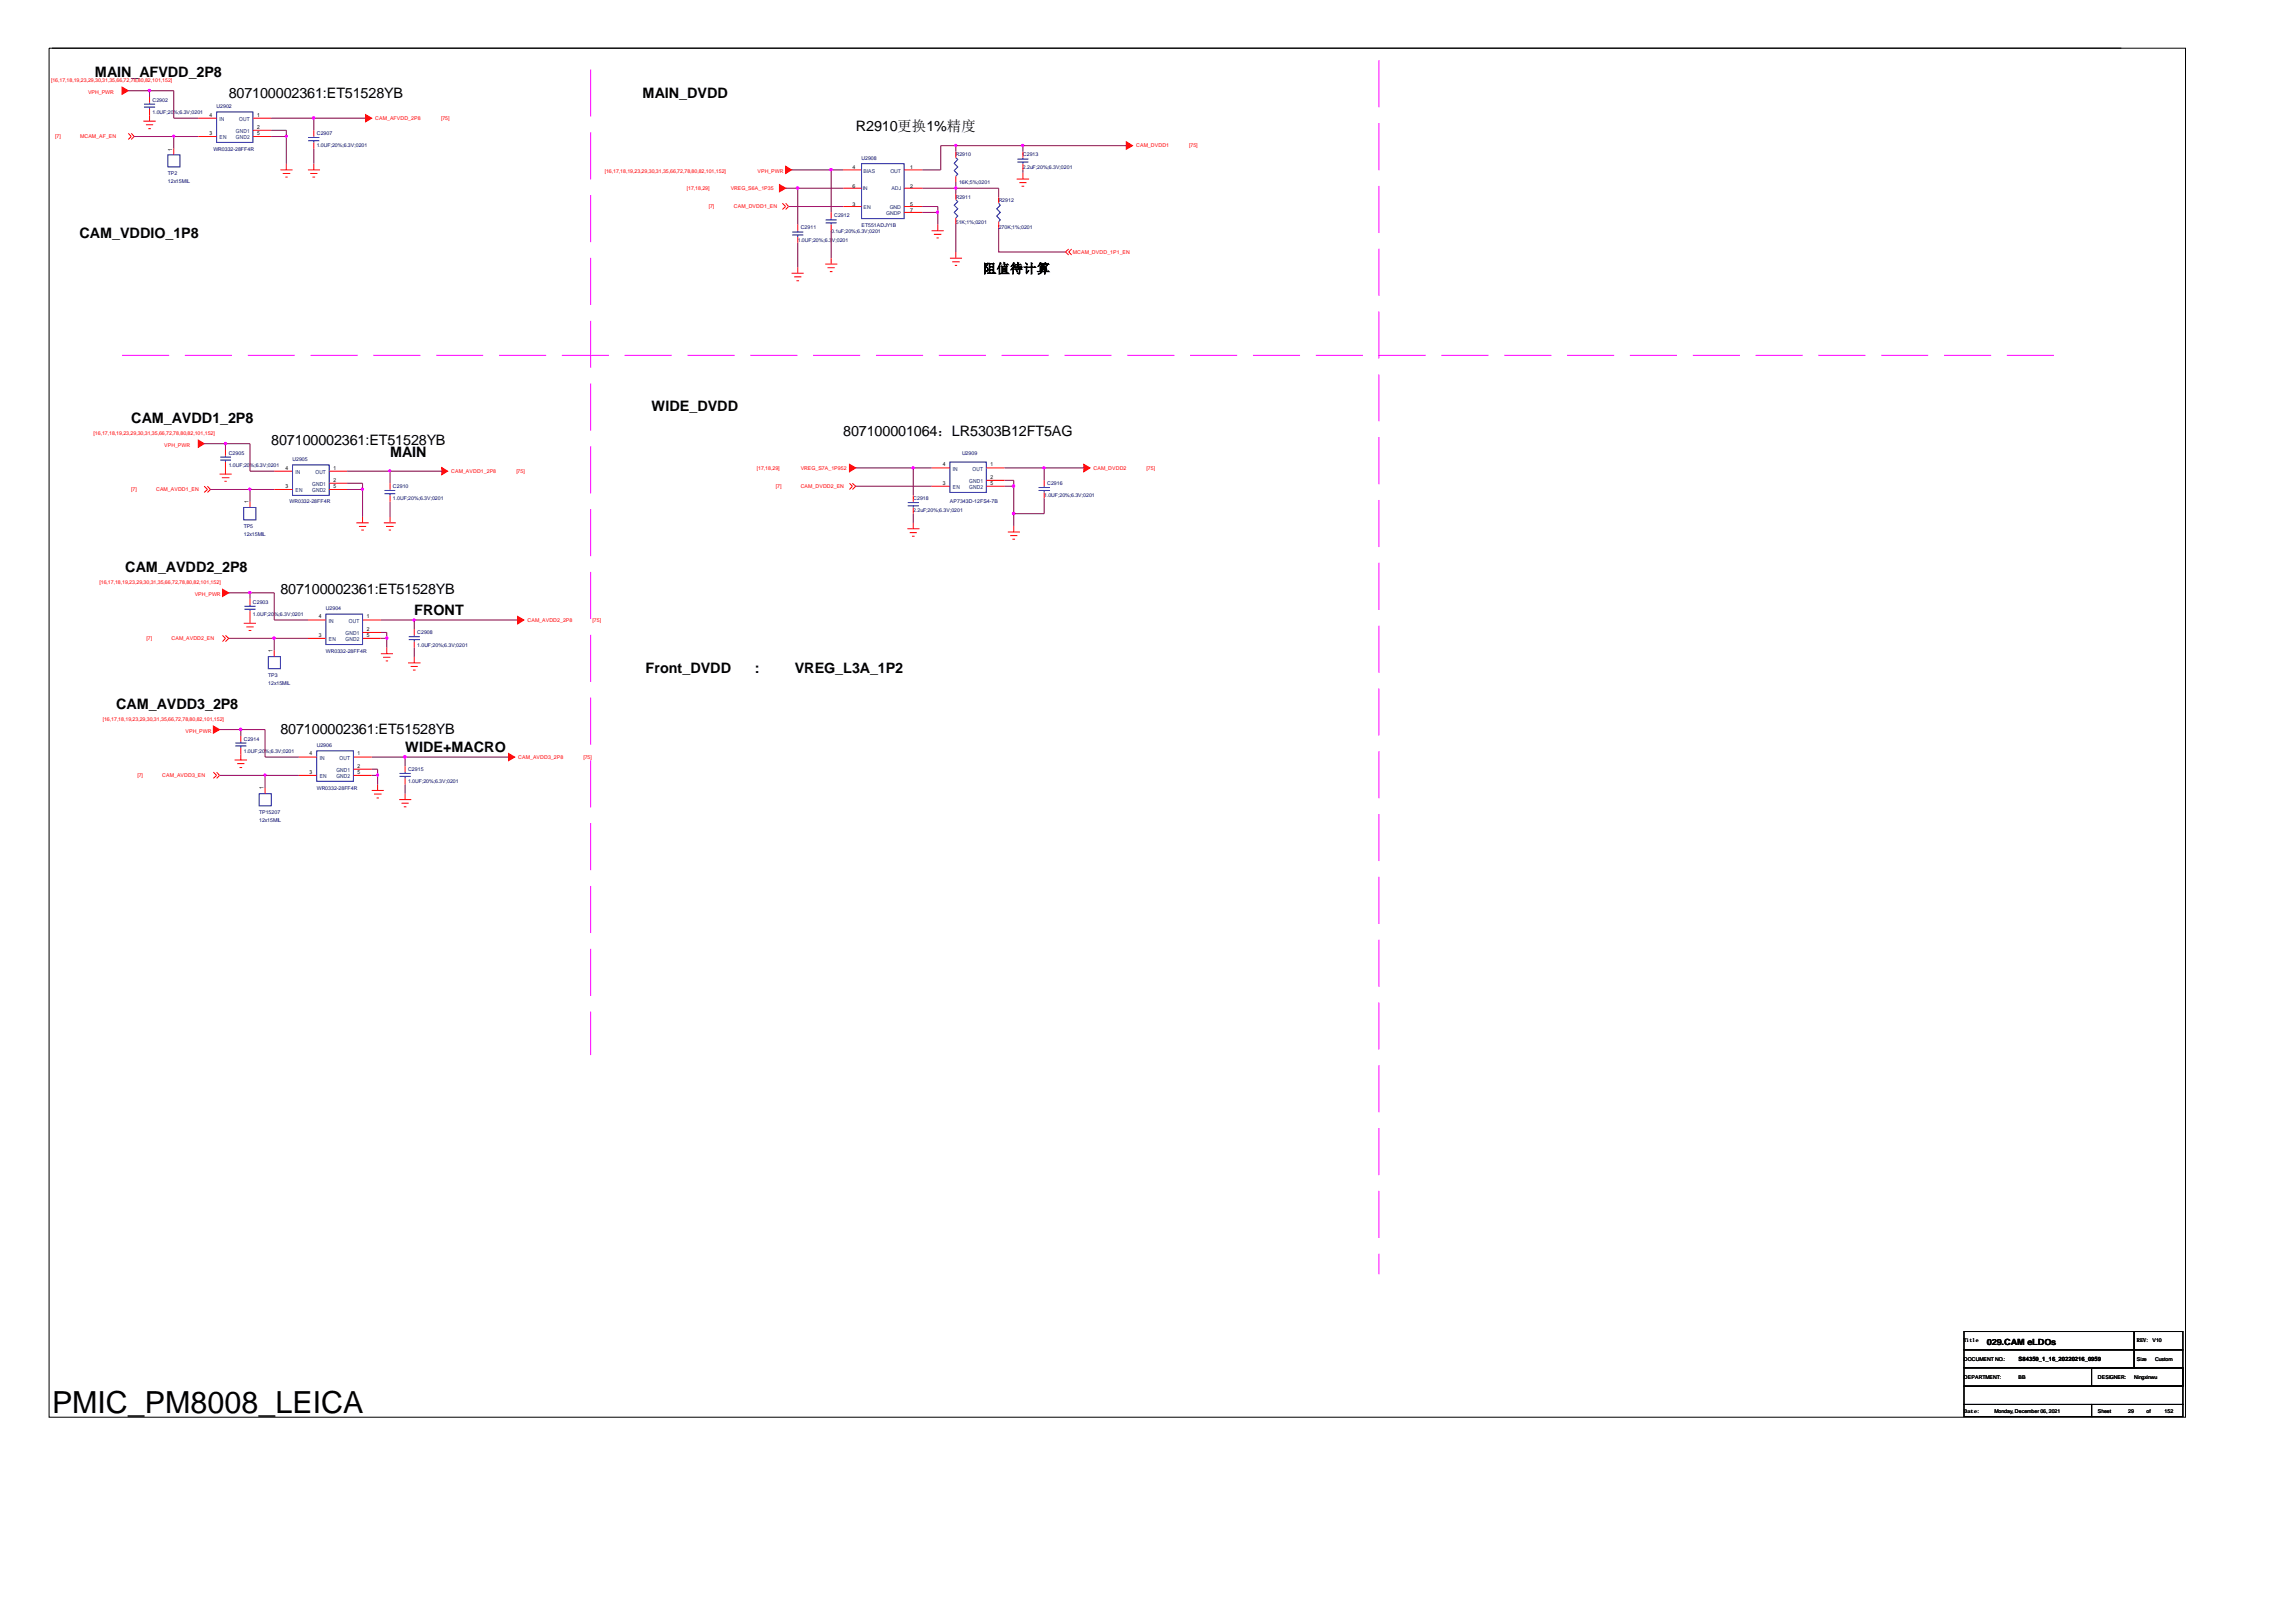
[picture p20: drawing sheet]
<svg xmlns="http://www.w3.org/2000/svg" width="297mm" height="210mm" viewBox="0 0 297 210" stroke-linecap="round" stroke-linejoin="round" font-family="sans-serif">
<defs><g id="words">
<text font-size="3.9" x="6.7" y="182.9">PMIC_PM8008_LEICA</text>
<g font-size="1.9">
<text x="12.3" y="9.9">MAIN_AFVDD_2P8</text>
<text x="29.6" y="12.7">807100002361:ET51528YB</text>
<text x="83.1" y="12.7">MAIN_DVDD</text>
<text x="110.7" y="17">R2910更换1%精度</text>
<text x="10.3" y="30.7">CAM_VDDIO_1P8</text>
<text x="84.3" y="53.2">WIDE_DVDD</text>
<text x="17" y="54.8">CAM_AVDD1_2P8</text>
<text x="35.1" y="57.5">807100002361:ET51528YB</text>
<text x="50.5" y="59.1">MAIN</text>
<text x="109.1" y="56.4">807100001064：LR5303B12FT5AG</text>
<text x="16.2" y="74.1">CAM_AVDD2_2P8</text>
<text x="36.3" y="76.8">807100002361:ET51528YB</text>
<text x="53.6" y="79.6">FRONT</text>
<text x="83.5" y="87.1">Front_DVDD</text>
<text x="97.7" y="87.1">:</text>
<text x="102.8" y="87.1">VREG_L3A_1P2</text>
<text x="15" y="91.8">CAM_AVDD3_2P8</text>
<text x="36.3" y="94.9">807100002361:ET51528YB</text>
<text x="52.4" y="97.3">WIDE+MACRO</text>
</g>
<text font-size="1.7" x="127.2" y="35.3">阻值待计算</text>
<text font-size="1.1" x="257" y="174">029.CAM eLDOs</text>
<text font-size=".8" x="261.2" y="176.2">S84350_1_16_20220216_0959</text>
<g font-size=".7" fill="#f00">
<text x="6.6" y="10.6">[16,17,18,19,23,29,30,31,35,66,72,78,80,82,101,152]</text>
<text x="7.2" y="17.9">[7]</text>
<text x="10.4" y="17.9">MCAM_AF_EN</text>
<text x="11.4" y="12.2">VPH_PWR</text>
<text x="48.6" y="15.6">CAM_AFVDD_2P8</text>
<text x="57.1" y="15.6">[75]</text>
<text x="78.2" y="22.5">[16,17,18,19,23,29,30,31,35,66,72,78,80,82,101,152]</text>
<text x="98" y="22.5">VPH_PWR</text>
<text x="147" y="19.1">CAM_DVDD1</text>
<text x="153.8" y="19.1">[75]</text>
<text x="88.9" y="24.6">[17,18,29]</text>
<text x="91.7" y="26.9">[7]</text>
<text x="94.5" y="24.6">VREG_S6A_1P35</text>
<text x="95" y="26.9">CAM_DVDD1_EN</text>
<text x="138.8" y="32.9">MCAM_DVDD_1P1_EN</text>
<text x="12.1" y="56.3">[16,17,18,19,23,29,30,31,35,66,72,78,80,82,101,152]</text>
<text x="21.3" y="57.9">VPH_PWR</text>
<text x="17" y="63.6">[7]</text>
<text x="20.2" y="63.6">CAM_AVDD1_EN</text>
<text x="58.4" y="61.2">CAM_AVDD1_2P8</text>
<text x="66.8" y="61.2">[75]</text>
<text x="97.9" y="60.8">[17,18,29]</text>
<text x="100.4" y="63.2">[7]</text>
<text x="103.6" y="63.2">CAM_DVDD2_EN</text>
<text x="103.6" y="60.8">VREG_S7A_1P952</text>
<text x="141.5" y="60.8">CAM_DVDD2</text>
<text x="148.3" y="60.8">[75]</text>
<text x="12.9" y="75.6">[16,17,18,19,23,29,30,31,35,66,72,78,80,82,101,152]</text>
<text x="25.2" y="77.2">VPH_PWR</text>
<text x="19" y="82.9">[7]</text>
<text x="22.2" y="82.9">CAM_AVDD2_EN</text>
<text x="68.2" y="80.5">CAM_AVDD2_2P8</text>
<text x="76.7" y="80.5">[75]</text>
<text x="13.3" y="93.3">[16,17,18,19,23,29,30,31,35,66,72,78,80,82,101,152]</text>
<text x="24" y="94.9">VPH_PWR</text>
<text x="17.8" y="100.6">[7]</text>
<text x="21" y="100.6">CAM_AVDD3_EN</text>
<text x="67.1" y="98.2">CAM_AVDD3_2P8</text>
<text x="75.5" y="98.2">[75]</text>
</g>
<g font-size=".7" fill="#000080">
<text x="19.7" y="13.2">C2902</text>
<text x="19.7" y="14.7">1.0UF;20%;6.3V;0201</text>
<text x="28" y="13.9">U2902</text>
<text x="41" y="17.5">C2907</text>
<text x="21.7" y="22.7">TP2</text>
<text x="21.7" y="23.6">12x15MIL</text>
<text x="27.6" y="19.5">WR0332-28FF4R</text>
<text x="41" y="19.1">1.0UF;20%;6.3V;0201</text>
<text x="111.5" y="20.7">U2908</text>
<text x="123.7" y="20.2">R2910</text>
<text x="124.1" y="23.8">16K;5%;0201</text>
<text x="132.3" y="20.2">C2913</text>
<text x="132.3" y="21.8">2.2uF;20%;6.3V;0201</text>
<text x="103.6" y="29.7">C2911</text>
<text x="107.9" y="28.1">C2912</text>
<text x="111.5" y="29.4">ET551ADJY1B</text>
<text x="123.7" y="25.8">R2911</text>
<text x="123.7" y="28.9">51K;1%;0201</text>
<text x="129.2" y="26.2">R2912</text>
<text x="129.2" y="29.7">270K;1%;0201</text>
<text x="103.2" y="31.3">1.0UF;20%;6.3</text>
<text x="107.5" y="30.1">0.1uF;20%;6.3V;0201</text>
<text x="107.6" y="31.3">V;0201</text>
<text x="29.6" y="58.9">C2905</text>
<text x="37.8" y="59.6">U2905</text>
<text x="124.5" y="58.9">U2909</text>
<text x="29.6" y="60.4">1.0UF;20%;6.3V;0201</text>
<text x="37.5" y="65.1">WR0332-28FF4R</text>
<text x="50.8" y="63.2">C2910</text>
<text x="50.8" y="64.7">1.0UF;20%;6.3V;0201</text>
<text x="118.2" y="64.7">C2918</text>
<text x="122.9" y="65.1">AP7343D-12FS4-7B</text>
<text x="135.1" y="64.4">1.0UF;20%;6.3V;0201</text>
<text x="135.5" y="62.8">C2916</text>
<text x="31.5" y="68.4">TP5</text>
<text x="31.5" y="69.3">12x15MIL</text>
<text x="118.2" y="66.3">2.2uF;20%;6.3V;0201</text>
<text x="32.7" y="78.1">C2903</text>
<text x="32.7" y="79.7">1.0UF;20%;6.3V;0201</text>
<text x="42.2" y="78.9">U2904</text>
<text x="54" y="82.1">C2908</text>
<text x="54" y="83.7">1.0UF;20%;6.3V;0201</text>
<text x="34.7" y="87.6">TP3</text>
<text x="34.7" y="88.6">12x15MIL</text>
<text x="42.2" y="84.5">WR0332-28FF4R</text>
<text x="31.5" y="95.9">C2914</text>
<text x="31.5" y="97.4">1.0UF;20%;6.3V;0201</text>
<text x="41" y="96.6">U2906</text>
<text x="52.8" y="99.8">C2915</text>
<text x="52.8" y="101.4">1.0UF;20%;6.3V;0201</text>
<text x="33.5" y="105.4">TP15207</text>
<text x="33.5" y="106.3">12x15MIL</text>
<text x="41" y="102.2">WR0332-28FF4R</text>
</g>
<g font-size=".7">
<text x="27.1" y="17.5">3</text>
<text x="27.1" y="15.1">4</text>
<text x="33.3" y="16.7">2</text>
<text x="33.3" y="17.5">5</text>
<text x="33.3" y="15.1">1</text>
<text x="22.3" y="19.5" transform="rotate(-90 22.3 19.5)">1</text>
<text x="110.3" y="21.9">4</text>
<text x="117.8" y="21.9">1</text>
<text x="110.3" y="26.6">3</text>
<text x="110.3" y="24.3">6</text>
<text x="117.8" y="24.3">2</text>
<text x="117.8" y="26.6">5</text>
<text x="117.8" y="27.4">7</text>
<text x="32.1" y="65.1" transform="rotate(-90 32.1 65.1)">1</text>
<text x="36.9" y="63.1">3</text>
<text x="36.9" y="60.8">4</text>
<text x="43.1" y="62.3">2</text>
<text x="43.1" y="63.1">5</text>
<text x="43.1" y="60.8">1</text>
<text x="122" y="62.7">3</text>
<text x="122" y="60.3">4</text>
<text x="128.1" y="61.9">2</text>
<text x="128.1" y="62.7">5</text>
<text x="128.1" y="60.3">1</text>
<text x="41.2" y="82.4">3</text>
<text x="41.2" y="80">4</text>
<text x="47.5" y="81.6">2</text>
<text x="47.5" y="82.4">5</text>
<text x="47.5" y="80">1</text>
<text x="35.3" y="84.4" transform="rotate(-90 35.3 84.4)">1</text>
<text x="40" y="100.1">3</text>
<text x="40" y="97.8">4</text>
<text x="46.3" y="99.3">2</text>
<text x="46.3" y="100.1">5</text>
<text x="46.3" y="97.8">1</text>
<text x="34.1" y="102.2" transform="rotate(-90 34.1 102.2)">1</text>
<text x="254.1" y="173.7">Title</text>
<text x="276.4" y="173.7">REV: V10</text>
<text x="254.1" y="176.1">DOCUMENT NO.:</text>
<text x="254.1" y="178.4">DEPARTMENT:</text>
<text x="261.2" y="178.4">BB</text>
<text x="271.4" y="178.4">DESIGNER:</text>
<text x="276.1" y="178.4">Ningxinwu</text>
<text x="276.4" y="176.1">Size</text>
<text x="278.8" y="176.1">Custom</text>
<text x="254.1" y="182.9">Date:</text>
<text x="258" y="182.9">Monday, December 06, 2021</text>
<text x="271.4" y="182.9">Sheet</text>
<text x="275.3" y="182.9">29</text>
<text x="277.7" y="182.9">of</text>
<text x="280" y="182.9">152</text>
</g>
<g font-size=".7" fill="#004080">
<text x="28.4" y="15.6">IN</text>
<text x="30.5" y="17.2">GND1</text>
<text x="30.9" y="15.6">OUT</text>
<text x="28.4" y="18">EN</text>
<text x="30.5" y="18">GND2</text>
<text x="111.7" y="22.3">BIAS</text>
<text x="115.2" y="22.3">OUT</text>
<text x="111.6" y="24.7">IN</text>
<text x="111.7" y="27">EN</text>
<text x="114.6" y="27.8">GNDP</text>
<text x="115.1" y="27">GND</text>
<text x="115.3" y="24.7">ADJ</text>
<text x="38.2" y="63.7">EN</text>
<text x="38.2" y="61.3">IN</text>
<text x="40.4" y="62.9">GND1</text>
<text x="40.4" y="63.7">GND2</text>
<text x="40.8" y="61.3">OUT</text>
<text x="123.3" y="63.3">EN</text>
<text x="123.3" y="60.9">IN</text>
<text x="125.4" y="62.5">GND1</text>
<text x="125.4" y="63.3">GND2</text>
<text x="125.8" y="60.9">OUT</text>
<text x="42.5" y="82.9">EN</text>
<text x="42.5" y="80.6">IN</text>
<text x="44.7" y="82.2">GND1</text>
<text x="44.7" y="82.9">GND2</text>
<text x="45.1" y="80.6">OUT</text>
<text x="41.4" y="100.7">EN</text>
<text x="41.4" y="98.3">IN</text>
<text x="43.5" y="99.9">GND1</text>
<text x="43.5" y="100.7">GND2</text>
<text x="43.9" y="98.3">OUT</text>
</g>
</g></defs>
<path d="M6.3 6.2h276.4v177.2h-276.4zM6.7 6.2h267.7M254.1 172.3h22v2.4h-22zM254.1 174.7h22v2.3h-22zM254.1 179.4h28.3v2.4h-28.3zM254.1 177h28.3v2.4h-28.3zM270.6 177h11.8v2.4h-11.8zM276.1 172.3h6.3v2.4h-6.3zM276.1 174.7h6.3v2.3h-6.3zM254.1 181.8h16.5v1.5h-16.5zM270.6 181.8h11.8v1.5h-11.8z" fill="none" stroke="#000" stroke-width=".13"/>
<path d="M76.4 9v127.5M178.4 7.8v157.1M15.8 46h251.6" fill="none" stroke="#f0f" stroke-width=".13" stroke-dasharray="6.1 2" stroke-linecap="butt"/>
<g fill="none" stroke="#f00" stroke-width=".13">
<path d="M16.6 17.2l.4 .5-.4 .3M17 17.2l.4 .5-.4 .3M18.5 15.7h1.7M18.9 16.1h.9M19.2 16.7h.3M19.3 12.5v.8M19.3 14.1v1.6M22.5 19.2v.8M25.7 15.3h2.3M25.7 17.7h2.3M32.7 15.3h2.4M32.7 16.9h2.4"/>
<path d="M32.7 17.7h2.4M40.6 16.9v.8M40.6 18.4v.8M123.7 19.6v.8M132.3 19.6v.8M36.3 22h1.5M36.6 22.5h.9M36.9 22.9h.3M37 21.2v.8M39.8 22h1.6M40.1 22.5h1M40.4 22.9h.4"/>
<path d="M40.6 21.2v.8M101.2 26.3l.4 .4-.4 .4M101.6 26.3l.4 .4-.4 .4M102.4 35.4h1.6M102.7 35.8h1M103 36.3h.4M103.2 29.1v.8M103.2 30.7v.7M103.2 34.6v.8M106.8 34.2h1.5M107.1 34.6h.9M107.4 35.2h.3"/>
<path d="M107.5 27.5v.8M107.5 29.1v.8M107.5 33.4v.8M109.1 22h2.4M109.1 24.4h2.4M109.1 26.7h2.4M117 22h2.3M117 24.4h2.3M117 26.7h2.3M117 27.5h2.3M120.5 29.9h1.6M120.8 30.3h1"/>
<path d="M121.2 30.8h.3M121.3 29.1v.8M122.9 33.4h1.6M123.2 33.9h1M123.5 34.3h.3M123.7 22.8v.8M123.7 25.1v.7M123.7 28.2v.8M123.7 32.6v.8M129.2 25.5v.8M129.2 28.7v.8M131.5 23.2h1.6"/>
<path d="M131.9 23.6h.9M132.2 24.1h.3M132.3 21.2v.8M132.3 22.4v.8M138.3 32.2l-.5 .4 .5 .4M138.6 32.2l-.3 .4 .3 .4M29.2 58.2v.8M29.2 59.8v1.6M26.4 62.9l.4 .4-.4 .4M26.8 62.9l.4 .4-.4 .4M28.4 61.4h1.6M28.7 61.8h1"/>
<path d="M29 62.3h.3M32.3 64.9v.8M32.3 77.5v.8M32.3 79.1v1.6M35.5 61h2.3M35.5 63.3h2.3M42.6 61h2.3M42.6 62.5h2.3M42.6 63.3h2.3M46.1 67.7h1.6M46.4 68.1h1M46.7 68.6h.4"/>
<path d="M46.9 66.9v.8M49.7 67.7h1.5M50 68.1h.9M50.3 68.6h.3M50.5 62.5v.8M50.5 64.1v.8M50.5 66.9v.8M109.9 62.5l.4 .4-.4 .4M110.3 62.5l.4 .4-.4 .4M117.4 68.4h1.6M117.7 68.9h.9M118 69.4h.3"/>
<path d="M118.2 64.1v.8M118.2 65.7v.8M118.2 67.7v.7M120.5 60.6h2.4M120.5 62.9h2.4M127.6 60.6h2.4M127.6 62.2h2.4M127.6 62.9h2.4M130.4 68.8h1.6M130.7 69.3h.9M131 69.8h.3M131.1 68v.8"/>
<path d="M135.1 62.2v.7M135.1 63.7v.8M27.6 99.9l.4 .4-.4 .4M28 99.9l.4 .4-.4 .4M28.8 82.2l.4 .4-.4 .4M29.2 82.2l.4 .4-.4 .4M30.4 98.4h1.6M30.7 98.8h.9M31 99.3h.3M31.2 95.2v.8M31.2 96.8v1.6M31.5 80.7h1.6"/>
<path d="M31.9 81.1h.9M32.2 81.6h.3M35.5 84.2v.8M38.7 98h2.3M39.8 80.2h2.4M39.8 82.6h2.4M45.7 98h2.4M45.7 99.5h2.4M46.9 80.2h2.4M46.9 81.8h2.4M46.9 82.6h2.4M49.3 84.6h1.5"/>
<path d="M49.6 85.1h.9M49.9 85.5h.3M50 83.8v.8M52.4 99.2v.7M52.8 85.8h1.6M53.1 86.2h1M53.4 86.7h.4M53.6 81.4v.8M53.6 83v.8M53.6 85v.8M34.3 101.9v.8M38.7 100.3h2.3"/>
<path d="M45.7 100.3h2.4M48.1 102.3h1.6M48.4 102.8h1M48.7 103.3h.3M48.9 101.5v.8M51.6 103.5h1.6M51.9 103.9h1M52.2 104.4h.4M52.4 100.7v.8M52.4 102.7v.8"/>
</g>
<g fill="#f00" stroke="#f00" stroke-width=".13">
<path d="M15.8 11.3l.8 .4-.8 .5z" fill-rule="evenodd"/>
<path d="M47.3 14.8l.8 .5-.8 .5z" fill-rule="evenodd"/>
<path d="M28.8 76.3l.8 .4-.8 .5z" fill-rule="evenodd"/>
<path d="M67 79.8l.8 .4-.8 .5z" fill-rule="evenodd"/>
<path d="M25.7 57l.7 .4-.7 .5z" fill-rule="evenodd"/>
<path d="M57.1 60.5l.8 .5-.8 .4z" fill-rule="evenodd"/>
<path d="M145.7 18.3l.8 .6-.8 .4z" fill-rule="evenodd"/>
<path d="M101.6 21.5l.8 .5-.8 .5z" fill-rule="evenodd"/>
<path d="M100.8 23.9l.8 .5-.8 .4z" fill-rule="evenodd"/>
<path d="M27.6 94l.8 .4-.8 .5z" fill-rule="evenodd"/>
<path d="M65.8 97.5l.8 .5-.8 .4z" fill-rule="evenodd"/>
<path d="M140.2 60.1l.8 .5-.8 .5z" fill-rule="evenodd"/>
<path d="M109.9 60.1l.8 .5-.8 .5z" fill-rule="evenodd"/>
</g>
<g fill="none" stroke="#00f" stroke-width=".13">
<path d="M18.6 13.9h1.5M18.6 13.5h1.5M19.3 13.3v.2M19.3 13.9v.2M28 14.5h4.7v3.9h-4.7zM39.9 18.2h1.4M39.9 17.8h1.4M40.6 17.7v.1M40.6 18.2v.2M21.7 20h1.6v1.6h-1.6zM102.5 30.4h1.4M102.5 30h1.4"/>
<path d="M103.2 29.9v.1M103.2 30.4v.3M106.8 28.8h1.4M106.8 28.5h1.4M107.5 28.3v.2M107.5 28.8v.3M111.5 21.2h5.5v7.1h-5.5zM123.7 20.4l.2 .2-.5 .5 .5 .5-.5 .5 .5 .4-.2 .3M123.7 25.8l.2 .3-.5 .5 .5 .4-.5 .5 .5 .5-.2 .2M129.2 26.3l.2 .3-.5 .4 .5 .5-.5 .5 .5 .5-.2 .2M131.6 21h1.5M131.6 20.6h1.5"/>
<path d="M132.3 20.4v.2M132.3 21v.2M28.5 59.5h1.4M28.5 59.2h1.4M29.2 59v.2M29.2 59.5v.3M122.9 59.8h4.7v3.9h-4.7zM31.5 65.7h1.6v1.6h-1.6zM31.6 78.8h1.5M31.6 78.5h1.5M32.3 78.3v.2M32.3 78.8v.3"/>
<path d="M37.8 60.2h4.8v3.9h-4.8zM42.2 79.5h4.7v3.9h-4.7zM49.7 63.5h1.4M49.7 63.9h1.4M50.5 63.3v.2M50.5 63.9v.2M117.4 65.5h1.5M117.4 65h1.5M118.2 64.9v.1M118.2 65.5v.2M134.4 63.5h1.4M134.4 63.1h1.4"/>
<path d="M135.1 62.9v.2M135.1 63.5v.2M30.4 96.5h1.5M30.4 96.2h1.5M31.2 96v.2M31.2 96.5v.3M34.7 85h1.6v1.5h-1.6zM41 97.2h4.7v3.9h-4.7zM52.4 99.9v.2M52.9 82.8h1.4M52.9 82.4h1.4M53.6 82.2v.2"/>
<path d="M53.6 82.8v.2M33.5 102.7h1.6v1.6h-1.6zM51.7 100.5h1.4M51.7 100.1h1.4M52.4 100.5v.2"/>
</g>
<g fill="none" stroke="#800040" stroke-width=".13">
<path d="M16.6 11.7h5.9v3.6h3.2M17.4 17.7h8.3M19.3 11.7v.8M22.5 17.7v1.5M35.1 16.9h1.9v4.3M35.1 17.7h1.9M35.1 15.3h12.2M40.6 15.3v1.6M40.6 19.2v2M123.7 18.9v.7M132.3 18.9v.7M145.7 18.9h-24v3.1h-2.4"/>
<path d="M101.6 24.4h7.5M102 26.7h7.1M102.4 22h6.7M103.2 24.4v4.7M103.2 31.4v3.2M107.5 22v5.5M107.5 29.9v3.5M119.3 24.4h9.9v1.1M119.3 27.5h2v1.6M119.3 26.7h2v.8M123.7 23.6v1.5M123.7 29v3.6"/>
<path d="M129.2 29.5v3.1h8.6M132.3 22v.4M26.4 57.4h5.9v3.6h3.2M29.2 57.4v.8M27.2 63.3h8.3M29.6 76.7h5.9v3.5h4.3M32.3 63.3v1.6M32.3 76.7v.8M44.9 61h12.2M44.9 62.5h2v4.4M44.9 63.3h2M50.5 61v1.5"/>
<path d="M50.5 64.9v2M110.7 60.6h9.8M110.7 62.9h9.8M118.2 60.6v3.5M118.2 66.5v1.2M130 62.9h1.1M130 62.2h1.1v5.8M130 60.6h10.2M135.1 60.6v1.6M135.1 64.5v2h-4M28.4 94.4h5.9v3.6h4.4M29.6 82.6h10.2"/>
<path d="M31.2 94.4v.8M35.5 82.6v1.6M48.1 99.5h.8v2M48.1 98h17.7M49.3 81.8h.7v2M49.3 82.6h.7M49.3 80.2h17.7M52.4 98v1.2M53.6 80.2v1.2M53.6 83.8v1.2M28.4 100.3h10.3M34.3 100.3v1.6"/>
<path d="M48.1 100.3h.8M52.4 101.5v1.2"/>
</g>
<g fill="#f0f" stroke="#f0f" stroke-width=".13">
<path d="M19.2 11.6h.2v.2h-.2z" fill-rule="evenodd"/>
<path d="M40.5 15.2h.2v.2h-.2z" fill-rule="evenodd"/>
<path d="M36.9 17.5h.2v.2h-.2z" fill-rule="evenodd"/>
<path d="M22.4 17.5h.2v.2h-.2z" fill-rule="evenodd"/>
<path d="M32.2 76.6h.2l.1 .1-.2 .1h-.1z" fill-rule="evenodd"/>
<path d="M53.5 80.1h.2v.1l-.1 .2-.1-.1z" fill-rule="evenodd"/>
<path d="M35.3 82.5h.2v.2h-.2z" fill-rule="evenodd"/>
<path d="M49.9 82.5h.2l.1 .1-.2 .1h-.1z" fill-rule="evenodd"/>
<path d="M29.1 57.3h.1l.1 .1-.1 .1h-.1z" fill-rule="evenodd"/>
<path d="M50.3 60.8h.2v.2h-.2z" fill-rule="evenodd"/>
<path d="M32.2 63.2h.2l.1 .1-.2 .1h-.1z" fill-rule="evenodd"/>
<path d="M46.8 63.2h.2v.1l-.1 .1h-.1z" fill-rule="evenodd"/>
<path d="M123.6 18.7h.1v.2h-.1z" fill-rule="evenodd"/>
<path d="M132.2 18.7h.2l.1 .1-.2 .1h-.1z" fill-rule="evenodd"/>
<path d="M107.4 21.8h.2v.3h-.2z" fill-rule="evenodd"/>
<path d="M103.1 24.2h.2v.2h-.2z" fill-rule="evenodd"/>
<path d="M123.6 24.2h.1l.1 .1-.1 .2-.1-.1z" fill-rule="evenodd"/>
<path d="M31 94.3h.2v.2h-.2z" fill-rule="evenodd"/>
<path d="M52.3 97.8h.2v.2h-.2z" fill-rule="evenodd"/>
<path d="M34.2 100.2h.2v.2h-.2z" fill-rule="evenodd"/>
<path d="M48.8 100.2h.1v.2h-.1z" fill-rule="evenodd"/>
<path d="M118 60.5h.2l.1 .1-.2 .1-.1-.1z" fill-rule="evenodd"/>
<path d="M131 62.8h.2v.2h-.2z" fill-rule="evenodd"/>
<path d="M131 66.3h.2v.3h-.2z" fill-rule="evenodd"/>
<path d="M134.9 60.5h.3v.1l-.2 .1-.1-.1z" fill-rule="evenodd"/>
<path d="M121.2 27.4h.2l-.1 .2h-.1z" fill-rule="evenodd"/>
<path d="M19.2 11.6h.2v.2h-.2z" fill-rule="evenodd"/>
<path d="M40.5 15.2h.2v.2h-.2z" fill-rule="evenodd"/>
<path d="M36.9 17.5h.2v.2h-.2z" fill-rule="evenodd"/>
<path d="M22.4 17.5h.2v.2h-.2z" fill-rule="evenodd"/>
<path d="M32.2 76.6h.2l.1 .1-.2 .1h-.1z" fill-rule="evenodd"/>
<path d="M53.5 80.1h.2v.1l-.1 .2-.1-.1z" fill-rule="evenodd"/>
<path d="M35.3 82.5h.2v.2h-.2z" fill-rule="evenodd"/>
<path d="M49.9 82.5h.2l.1 .1-.2 .1h-.1z" fill-rule="evenodd"/>
<path d="M29.1 57.3h.1l.1 .1-.1 .1h-.1z" fill-rule="evenodd"/>
<path d="M50.3 60.8h.2v.2h-.2z" fill-rule="evenodd"/>
<path d="M32.2 63.2h.2l.1 .1-.2 .1h-.1z" fill-rule="evenodd"/>
<path d="M46.8 63.2h.2v.1l-.1 .1h-.1z" fill-rule="evenodd"/>
<path d="M123.6 18.7h.1v.2h-.1z" fill-rule="evenodd"/>
<path d="M132.2 18.7h.2l.1 .1-.2 .1h-.1z" fill-rule="evenodd"/>
<path d="M107.4 21.8h.2v.3h-.2z" fill-rule="evenodd"/>
<path d="M103.1 24.2h.2v.2h-.2z" fill-rule="evenodd"/>
<path d="M123.6 24.2h.1l.1 .1-.1 .2-.1-.1z" fill-rule="evenodd"/>
<path d="M31 94.3h.2v.2h-.2z" fill-rule="evenodd"/>
<path d="M52.3 97.8h.2v.2h-.2z" fill-rule="evenodd"/>
<path d="M34.2 100.2h.2v.2h-.2z" fill-rule="evenodd"/>
<path d="M48.8 100.2h.1v.2h-.1z" fill-rule="evenodd"/>
<path d="M118 60.5h.2l.1 .1-.2 .1-.1-.1z" fill-rule="evenodd"/>
<path d="M131 62.8h.2v.2h-.2z" fill-rule="evenodd"/>
<path d="M131 66.3h.2v.3h-.2z" fill-rule="evenodd"/>
<path d="M134.9 60.5h.3v.1l-.2 .1-.1-.1z" fill-rule="evenodd"/>
<path d="M121.2 27.4h.2l-.1 .2h-.1z" fill-rule="evenodd"/>
</g>
<use href="#words"/>
</svg>
